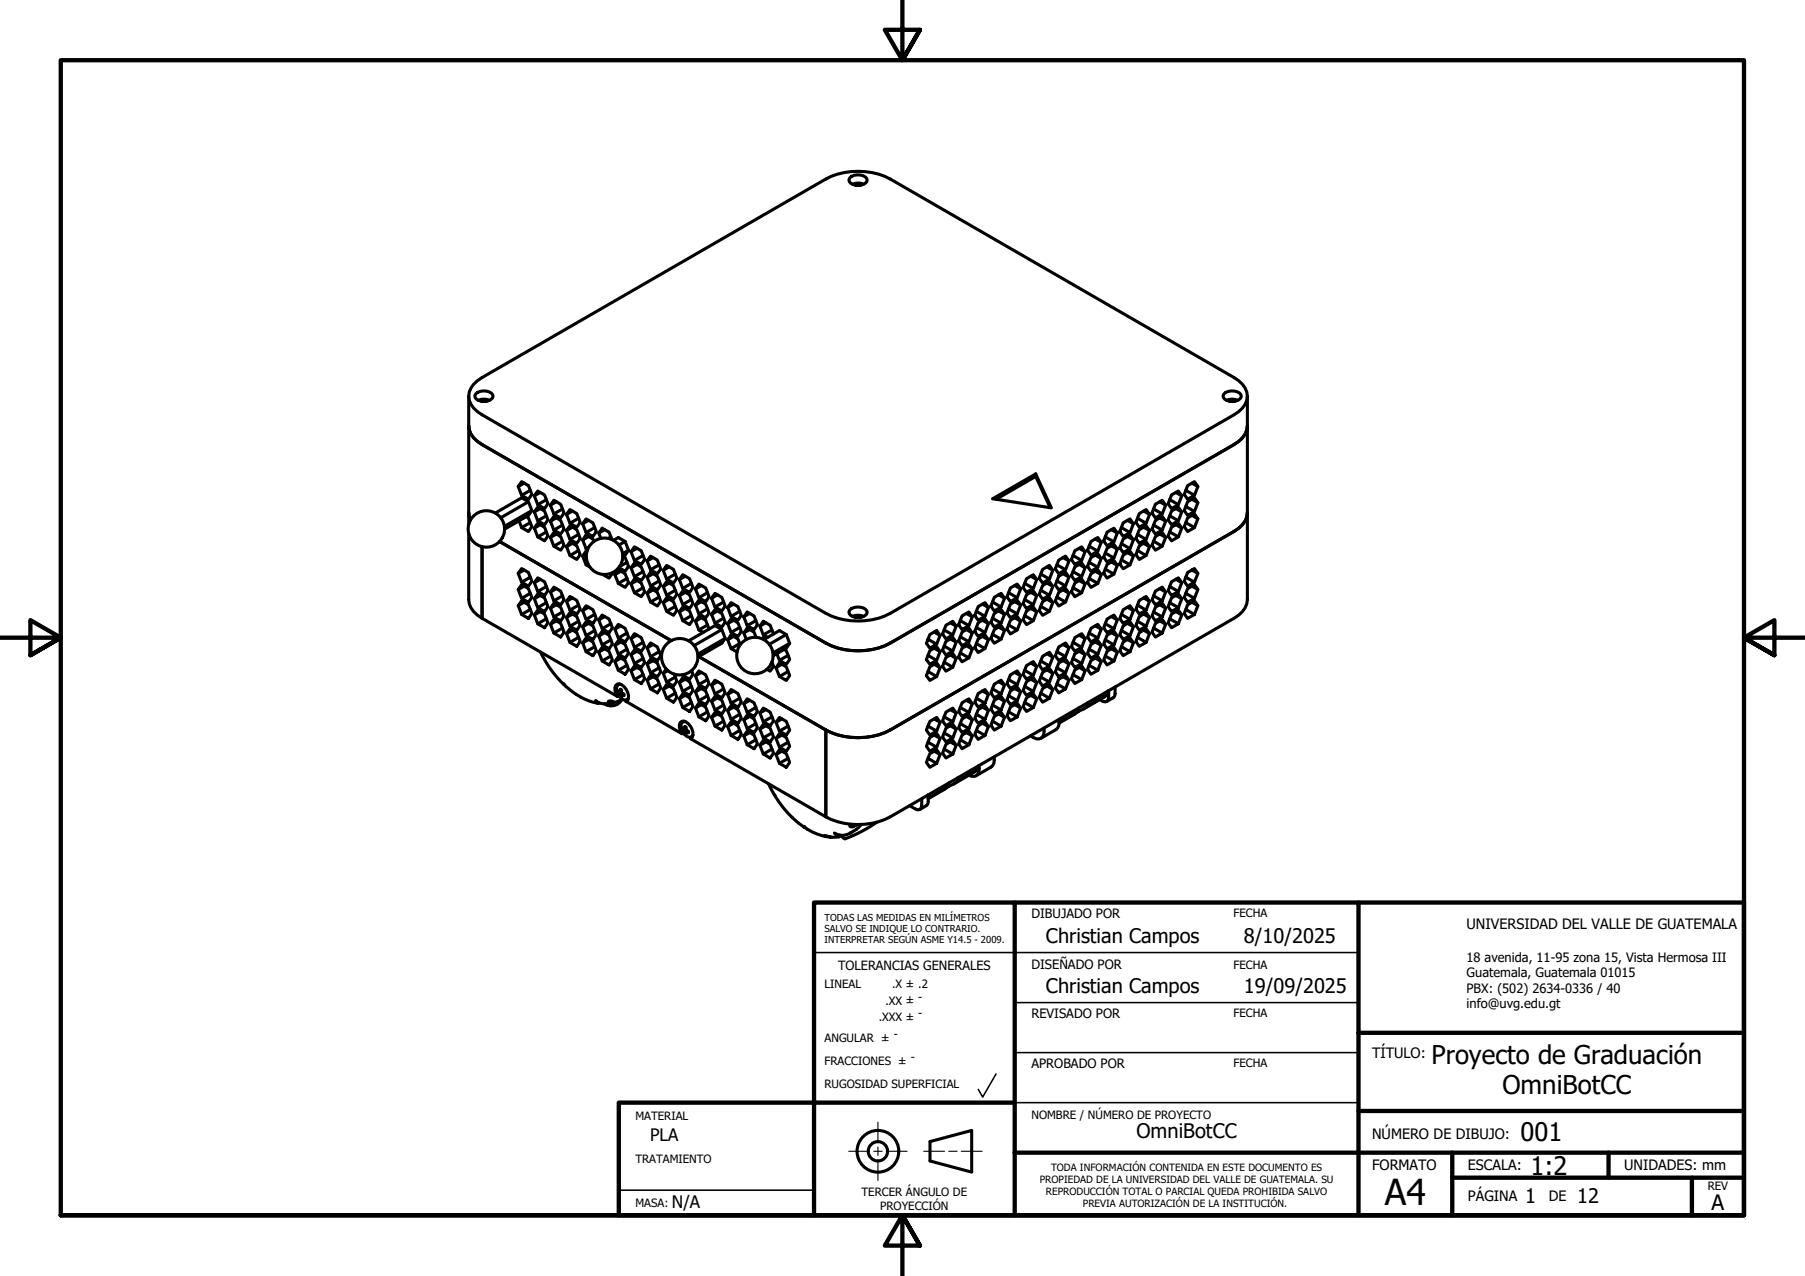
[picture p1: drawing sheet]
<svg xmlns="http://www.w3.org/2000/svg" width="297mm" height="210mm" viewBox="0 0 297 210" stroke-linecap="round" stroke-linejoin="round" font-family="sans-serif">
<defs><g id="words">
<text font-size="5.9" x="227.9" y="198.3">A4</text>
<g font-size="4.2">
<text x="235.6" y="175.1">Proyecto de Graduación</text>
<text x="247.2" y="179.9">OmniBotCC</text>
<text x="250.2" y="187.7">001</text>
<text x="251.9" y="193.2">1:2</text>
</g>
<text font-size="3.5" x="281.6" y="199">A</text>
<g font-size="3.3">
<text x="172.1" y="155.1">Christian Campos</text>
<text x="204.7" y="155.1">8/10/2025</text>
<text x="172.1" y="163.3">Christian Campos</text>
<text x="204.7" y="163.3">19/09/2025</text>
<text x="187" y="187.3">OmniBotCC</text>
<text x="251" y="197.8">1</text>
<text x="259.6" y="197.8">12</text>
</g>
<g font-size="2.8">
<text x="107" y="187.7">PLA</text>
<text x="110.6" y="198.7">N/A</text>
</g>
<g font-size="2.4">
<text x="241.3" y="152.8">UNIVERSIDAD DEL VALLE DE GUATEMALA</text>
<text x="225.8" y="174">TÍTULO:</text>
<text x="225.8" y="187.3">NÚMERO DE DIBUJO:</text>
<text x="225.8" y="192.5">FORMATO</text>
<text x="241.6" y="197.6">PÁGINA</text>
<text x="241.6" y="192.5">ESCALA:</text>
<text x="254.9" y="197.6">DE</text>
<text x="267.3" y="192.5">UNIDADES: mm</text>
</g>
<g font-size="2.1">
<text x="169.7" y="151.1">DIBUJADO POR</text>
<text x="137.9" y="159.5">TOLERANCIAS GENERALES</text>
<text x="169.7" y="159.4">DISEÑADO POR</text>
<text x="241.3" y="158.2">18 avenida, 11-95 zona 15, Vista Hermosa III</text>
<text x="241.3" y="160.8">Guatemala, Guatemala 01015</text>
<text x="169.7" y="167.5">REVISADO POR</text>
<text x="241.3" y="163.3">PBX: (502) 2634-0336 / 40</text>
<text x="241.3" y="165.8">info@uvg.edu.gt</text>
<text x="169.7" y="175.8">APROBADO POR</text>
</g>
<g font-size="1.9">
<text x="203" y="150.9">FECHA</text>
<text x="203" y="159.4">FECHA</text>
<text x="135.7" y="162.5">LINEAL</text>
<text x="145.7" y="165.3">.XX ±</text>
<text x="146.8" y="162.5">.X ± .2</text>
<text x="151.1" y="164.6">-</text>
<text x="151.1" y="167.3">-</text>
<text x="203" y="167.4">FECHA</text>
<text x="135.7" y="171.5">ANGULAR ±</text>
<text x="144.6" y="168">.XXX ±</text>
<text x="147.1" y="170.7">-</text>
<text x="135.7" y="178.9">RUGOSIDAD SUPERFICIAL</text>
<text x="135.7" y="175.3">FRACCIONES ±</text>
<text x="149.9" y="174.5">-</text>
<text x="203" y="175.6">FECHA</text>
<text x="104.6" y="184.3">MATERIAL</text>
<text x="169.7" y="184">NOMBRE / NÚMERO DE PROYECTO</text>
<text x="104.6" y="191.4">TRATAMIENTO</text>
<text x="141.8" y="196.7">TERCER ÁNGULO DE</text>
<text x="281" y="195.8">REV</text>
<text x="104.6" y="198.5">MASA:</text>
<text x="144.8" y="199">PROYECCIÓN</text>
</g>
<g font-size="1.6">
<text x="135.7" y="151.4">TODAS LAS MEDIDAS EN MILÍMETROS</text>
<text x="135.7" y="153.3">SALVO SE INDIQUE LO CONTRARIO.</text>
<text x="135.7" y="155.2">INTERPRETAR SEGÚN ASME Y14.5 - 2009.</text>
<text x="171.1" y="194.6">PROPIEDAD DE LA UNIVERSIDAD DEL VALLE DE GUATEMALA. SU</text>
<text x="172.1" y="196.6">REPRODUCCIÓN TOTAL O PARCIAL QUEDA PROHIBIDA SALVO</text>
<text x="173" y="192.6">TODA INFORMACIÓN CONTENIDA EN ESTE DOCUMENTO ES</text>
<text x="178.2" y="198.6">PREVIA AUTORIZACIÓN DE LA INSTITUCIÓN.</text>
</g>
</g></defs>
<!-- layer: Visible (ANSI) -->
<g fill="none" stroke="#000" stroke-width=".51">
<path d="M139.8 29.3a2.04 2.04 0 0 1 2.9 .1 .83 .83 0 0 1-.9 1 1.98 1.98 0 0 1-2-.6l-.1-.3zM140.3 30.3a2.29 2.29 0 0 1 1.8 0M140.7 30.4h.1l.1 .1M140.8 30.4l.3 .1M141.2 30.3v.2M141.6 30.5v-.1l-.3 .1M141.6 30.4h.1M77.1 70.1a3.6 3.6 0 0 0 2.2 3l56.6 32.7a11.7 11.7 0 0 0 10.6 0l56.6-32.7a3.9 3.9 0 0 0 2.2-3M77.1 65.2v21.1M78 63.2l1.3-1.1 56.6-32.6a11.7 11.7 0 0 1 10.6 0l56.6 32.6a3.4 3.4 0 0 1 2.1 3.7 4.2 4.2 0 0 1-2.1 2.4l-56.6 32.7a11.7 11.7 0 0 1-10.6 0l-56.6-32.7a3.4 3.4 0 0 1-2.1-3.7l.3-.7zM78.3 64.8a2.02 2.02 0 0 1 2.8 .1 .83 .83 0 0 1-.8 1.1 1.98 1.98 0 0 1-2.1-.6l-.1-.3zM78.7 65.9a2.29 2.29 0 0 1 1.9 0"/>
<path d="M79.1 66l.1-.1 .1 .1M79.2 65.9l.4 .1M79.6 66v-.2l.1 .2M79.6 65.8v.2M80 66v-.1l-.3 .1M80 65.9l.2 .1M86.3 79.5l-1 .5 .5-.8 1.2 .7 .5 1.4-.5 .8-1.2-.6M170.4 78v.4l-6.5 3.7M170.4 78.4l2.4 5.1M195.4 79.9l1.2-.7 .5 .8-.5 1.5-1.2 .6-.5-.8zM196.2 79.5l.9 .5M201.4 64.8a2.02 2.02 0 0 1 2.8 .1 .83 .83 0 0 1-.8 1.1 1.98 1.98 0 0 1-2.1-.6v-.3z"/>
<path d="M201.8 65.9a2.29 2.29 0 0 1 1.9 0M202.3 66l.1-.1v.1M202.4 65.9l.3 .1M202.8 66v-.2v.2M202.8 65.8l-.1 .2M203.1 66l.1-.1-.4 .1M203.2 65.9l.1 .1M205.3 65.2v33.4a3.6 3.6 0 0 1-2.2 3.1l-56.6 32.7a11.7 11.7 0 0 1-10.6 0v-14.3M77.1 84.4l.3 1.1M77.1 87.8v10.8a3.6 3.6 0 0 0 2.2 3.1v-11.8v11.8l22.3 12.9M81.5 84.4l4.3-2.5 1.2 .6 .5 1.5-.5 .8-4 2.3M82.2 89.1l28.3 16.3"/>
<path d="M85.3 80l.5 1.5 1.5-.8M85.8 98.8l1.2 .7 .5 1.4-.5 .8-1.2-.6-.5-1.5zM85.8 96.2l1.2 .6 .5 1.5-.5 .8-1.2-.7-.5-1.4zM85.8 93.5l1.2 .7 .5 1.4-.5 .8-1.2-.6-.5-1.5zM86.3 93.8l-1 .5M86.3 96.4l-1 .6M86.3 99.1l-1 .5M86.6 85l.4 .2 .5 1.4-.5 .8-1.2-.6-.4-1.1M87 82.5l-4.6 2.7M87.3 86l-1.5 .8M87.3 95l-1.5 .8M87.3 97.6l-1.5 .8"/>
<path d="M87.5 84l-4.5 2.6M88.5 80.8l1.1 .6 .6 1.5-.6 .8-1.1-.7-.6-1.4zM88.5 86.1l1.1 .6 .6 1.5-.6 .8-1.1-.7-.6-1.4zM88.5 83.4l1.1 .7 .6 1.4-.6 .8-1.1-.6-.6-1.5zM88.5 97.7l1.1 .7 .6 1.4-.6 .8-1.1-.6-.6-1.5zM88.5 95.1l1.1 .6 .6 1.5-.6 .8-1.1-.7-.6-1.4zM88.9 81l-1 .6M88.9 83.7l-1 .5M88.9 86.3l-1 .6M88.9 95.3l-1 .6M88.9 97.9l-1 .6M89.9 82.2l-1.4 .8"/>
<path d="M89.9 84.8l-1.4 .9M89.9 87.5l-1.4 .8M89.9 96.5l-1.4 .8M89.9 99.1l-1.4 .9M91.1 85l1.2 .6 .5 1.4-.5 .8-1.2-.6-.5-1.5zM91.1 87.6l1.2 .7 .5 1.4-.5 .8-1.2-.6-.5-1.5zM91.1 82.3l1.2 .6 .5 1.5-.5 .8-1.2-.7-.5-1.4zM91.1 99.2l1.2 .7 .5 1.4-.5 .8-1.2-.6-.5-1.5zM91.1 96.6l1.2 .6 .5 1.5-.5 .8-1.2-.7-.5-1.4zM91.6 82.5l-1 .6M91.6 85.2l-1 .5M91.6 87.8l-1 .6"/>
<path d="M91.6 96.8l-1 .6M91.6 99.5l-1 .5M92.6 83.7l-1.5 .8M92.6 86.4l-1.5 .8M92.6 89l-1.5 .9M92.6 98l-1.5 .8M93.8 83.8l1.1 .7 .6 1.4-.6 .8-1.1-.6-.6-1.5zM93.8 89.1l1.1 .7 .6 1.4-.6 .8-1.1-.6-.6-1.5zM93.8 86.5l1.1 .6 .6 1.5-.6 .8-1.1-.7-.6-1.4zM93.8 98.1l1.1 .7 .6 1.4-.6 .8-1.1-.6-.6-1.5zM94.2 84.1l-1 .5M94.2 86.7l-1 .6"/>
<path d="M94.2 89.4l-1 .5M94.2 98.4l-1 .5M95.2 85.3l-1.4 .8M95.2 87.9l-1.4 .8M95.2 90.6l-1.4 .8M95.2 99.5l-1.4 .9M96.4 85.4l1.2 .6 .5 1.5-.5 .8-1.2-.7-.5-1.4zM96.4 99.7l1.2 .6 .5 1.4-.5 .8-1.2-.6-.5-1.5zM96.5 91.1l-.6 .4M96.6 90.7h-.2l-.5 .8 .5 1.4 .7 .4M96.8 92.7l-.4 .2M96.9 85.6l-1 .6"/>
<path d="M96.9 88.3l-1 .5M96.9 99.9l-1 .5M96.9 90l-.5 .3M97.7 89.1l-.1-.4-1.2-.7-.5 .8 .5 1.5 .3 .1M97.9 86.8l-1.5 .8M98.9 88.6l-.4-.9 .6-.8 1.1 .6 .5 1.3M99.5 87.1l-1 .6M100.5 88.3l-.4 .3M100.8 94.2l-.6 .9-1-.6M100.9 88.9l.9-.5 1.1 .7 .5 1.4-.5 .8-.4 .2M101.8 93.7l1.1 .7 .5 1.4-.5 .8-1.1-.6-.6-1.5zM102.2 94l-1 .5"/>
<path d="M102.5 91.5l.4 .2 .5 1.5-.5 .8-1.1-.6M102.9 89.1l-1 .6M103.2 92.5l-1.2 .7M103.2 95.2l-1.4 .8M103.4 90.5l-.9 .6M104.4 90l1.1 .6 .6 1.4-.6 .8-1.1-.6-.6-1.4zM104.4 95.3l1.1 .6 .6 1.5-.6 .8-1.1-.7-.6-1.4zM104.4 92.6l1.1 .7 .6 1.4-.6 .8-1.1-.6-.6-1.5zM104.8 90.2l-1 .6M104.8 92.8l-1 .6M104.8 95.5l-1 .6M105.8 91.4l-1.4 .8"/>
<path d="M105.8 94l-1.4 .9M105.8 96.7l-1.4 .8M107.1 94.1l1.1 .7 .5 1.4-.5 .8-1.1-.6-.6-1.5zM107.1 96.8l1.1 .6 .5 1.5-.5 .8-1.1-.7-.6-1.4zM107.1 91.5l1.1 .6 .5 1.5-.5 .8-1.1-.7-.6-1.4zM107.5 91.7l-1 .6M107.5 97l-1 .6M107.5 94.4l-1 .5M108.5 92.9l-1.4 .8M108.5 98.2l-1.4 .8M108.5 95.6l-1.4 .8M109.7 93l1.1 .7 .6 1.4-.6 .8-1.1-.6-.6-1.5z"/>
<path d="M109.7 98.3l1.1 .7 .6 1.4-.6 .8-1.1-.6-.6-1.5zM109.7 95.7l1.1 .6 .6 1.5-.6 .8-1.1-.7-.6-1.4zM110.1 93.3l-1 .5M110.1 95.9l-1 .6M110.1 98.6l-1 .5M111.1 94.4l-1.4 .9M111.1 97.1l-1.4 .8M111.1 99.7l-1.4 .9M112.4 97.2l1.1 .6 .5 1.5-.5 .8-1.1-.7-.6-1.4zM112.4 99.9l1.1 .6 .5 1.4-.5 .8-1.1-.6-.6-1.4zM112.4 94.5l1.1 .7 .5 1.4-.5 .8-1.1-.6-.6-1.5zM112.8 94.8l-1 .5"/>
<path d="M112.8 97.4l-1 .6M113.8 96l-1.4 .8M113.8 98.6l-1.4 .8M115 96.1l1.1 .6 .6 1.5-.6 .8-1.1-.7-.6-1.4zM115 98.7l1.1 .7 .6 1.4-.6 .8-1.1-.6-.6-1.5zM115.4 96.3l-1 .6M115.4 99l-1 .5M116.4 97.5l-1.4 .8M117.7 97.6l1.1 .7 .5 1.4-.5 .8-1.1-.6-.6-1.5zM118.1 97.8l-1 .6M119.1 99l-1.4 .9M120.3 99.1l1.1 .7 .6 1.4-.6 .8-1.1-.6-.5-1.5z"/>
<path d="M120.7 99.4l-.9 .5M161 99.8l1.1-.7 .6 .8-.6 1.5-1.1 .6-.6-.8zM161.7 99.4l1 .5M163.3 99l1.4 .9M163.4 82l7-4 2.6 5.5zM163.6 98.3l1.1-.7 .6 .8-.6 1.5-1.1 .6-.5-.8zM164.3 97.8l1 .6M166 97.5l1.4 .8M166.3 96.7l1.1-.6 .6 .8-.6 1.4-1.1 .7-.6-.8zM166.3 99.4l1.1-.7 .6 .8-.6 1.5-1.1 .6-.6-.8zM167 96.3l1 .6M167 99l1 .5"/>
<path d="M168.6 96l1.4 .8M168.6 98.6l1.4 .8M168.9 97.8l1.1-.6 .6 .8-.6 1.4-1.1 .7-.5-.8zM168.9 95.2l1.1-.7 .6 .8-.6 1.5-1.1 .6-.5-.8zM169.6 94.8l1 .5M169.6 97.4l1 .6M171.3 94.4l1.4 .9M171.3 97.1l1.4 .8M171.3 99.7l1.4 .9M171.6 93.7l1.1-.7 .6 .8-.6 1.5-1.1 .6-.6-.8zM171.6 99l1.1-.7 .6 .8-.6 1.5-1.1 .6-.6-.8zM171.6 96.3l1.1-.6 .6 .8-.6 1.4-1.1 .7-.6-.8z"/>
<path d="M172.3 93.3l1 .5M172.3 95.9l1 .6M172.3 98.6l1 .5M173.9 92.9l1.4 .8M173.9 98.2l1.4 .8M173.9 95.6l1.4 .8M174.2 94.8l1.1-.7 .6 .8-.6 1.5-1.1 .6-.5-.8zM174.2 97.4l1.1-.6 .6 .8-.6 1.4-1.1 .7-.5-.8zM174.2 92.1l1.1-.6 .6 .8-.6 1.4-1.1 .7-.5-.8zM174.9 91.7l1 .6M174.9 97l1 .6M174.9 94.4l1 .5"/>
<path d="M176.6 91.4l1.4 .8M176.6 94l1.4 .9M176.6 96.7l1.4 .8M176.9 90.6l1.1-.6 .6 .8-.6 1.4-1.1 .6-.6-.8zM176.9 95.9l1.1-.6 .6 .8-.6 1.4-1.1 .7-.6-.8zM176.9 93.3l1.1-.7 .6 .8-.6 1.5-1.1 .6-.6-.8zM177.6 90.2l1 .6M177.6 92.8l1 .6M177.6 95.5l1 .6M179.2 89.8l1.5 .9M179.2 92.5l1.5 .8M179.2 95.2l1.5 .8"/>
<path d="M179.5 91.7l1.2-.6 .5 .8-.5 1.4-1.2 .7-.5-.8zM179.5 94.4l1.2-.7 .5 .8-.5 1.5-1.2 .6-.5-.8zM179.5 89.1l1.2-.7 .5 .8-.5 1.5-1.2 .6-.5-.8zM180.2 88.7l1 .5M180.2 91.3l1 .6M180.2 94l1 .5M181.9 88.3l1.4 .8M181.9 91l1.4 .8M181.9 93.6l1.4 .8M182.2 87.5l1.1-.6 .6 .8-.6 1.4-1.1 .7-.6-.8zM182.2 92.8l1.1-.6 .6 .8-.6 1.4-1.1 .7-.6-.8zM182.2 90.2l1.1-.7 .6 .8-.6 1.5-1.1 .6-.6-.8z"/>
<path d="M182.9 87.1l1 .6M182.9 89.8l1 .5M182.9 92.4l1 .6M184.5 86.8l1.5 .8M184.5 89.4l1.5 .9M184.5 92.1l1.5 .8M184.8 88.7l1.2-.7 .5 .8-.5 1.5-1.2 .6-.5-.8zM184.8 91.3l1.2-.6 .5 .8-.5 1.4-1.2 .7-.5-.8zM184.8 86l1.2-.6 .5 .8-.5 1.4-1.2 .7-.5-.8zM185.5 85.6l1 .6M185.5 88.3l1 .5M185.5 90.9l1 .6"/>
<path d="M185.5 99.9l1 .5M187.2 85.3l1.4 .8M187.2 87.9l1.4 .8M187.2 90.6l1.4 .8M187.2 99.5l1.4 .9M187.5 84.5l1.1-.7 .6 .8-.6 1.5-1.1 .6-.6-.8zM187.5 89.8l1.1-.7 .6 .8-.6 1.5-1.1 .6-.6-.8zM187.5 87.1l1.1-.6 .6 .8-.6 1.4-1.1 .7-.6-.8zM187.5 98.8l1.1-.7 .6 .8-.6 1.5-1.1 .6-.6-.8zM188.2 84.1l1 .5M188.2 86.7l1 .6M188.2 89.4l1 .5"/>
<path d="M188.2 98.4l1 .5M189.8 83.7l1.5 .8M189.8 86.4l1.5 .8M189.8 89l1.5 .9M189.8 98l1.5 .8M190.1 85.6l1.2-.6 .5 .7-.5 1.5-1.2 .6-.5-.8zM190.1 88.3l1.2-.7 .5 .8-.5 1.5-1.2 .6-.5-.8zM190.1 82.9l1.2-.6 .5 .8-.5 1.4-1.2 .7-.5-.8zM190.1 99.9l1.2-.7 .5 .8-.5 1.5-1.2 .6-.5-.8zM190.1 97.2l1.2-.6 .5 .8-.5 1.4-1.2 .7-.5-.8zM190.8 82.5l1 .6M190.8 85.2l1 .5"/>
<path d="M190.8 87.8l1 .6M190.8 96.8l1 .6M190.8 99.5l1 .5M192.5 82.2l1.4 .8M192.5 84.8l1.4 .9M192.5 87.5l1.4 .8M192.5 96.5l1.4 .8M192.5 99.1l1.4 .9M192.8 81.4l1.1-.6 .6 .8-.6 1.4-1.1 .7-.6-.8zM192.8 86.7l1.1-.6 .6 .8-.6 1.4-1.1 .7-.6-.8zM192.8 84.1l1.1-.7 .6 .8-.6 1.5-1.1 .6-.6-.8zM192.8 95.7l1.1-.6 .6 .8-.6 1.4-1.1 .7-.6-.8z"/>
<path d="M192.8 98.4l1.1-.7 .6 .8-.6 1.5-1.1 .6-.6-.8zM193.5 81l1 .6M193.5 83.7l1 .5M193.5 86.3l1 .6M193.5 95.3l1 .6M193.5 97.9l1 .6M195.1 80.7l1.5 .8M195.1 86l1.5 .8M195.1 83.3l1.5 .8M195.1 97.6l1.5 .8M195.4 85.2l1.2-.7 .5 .8-.5 1.5-1.2 .6-.5-.8zM195.4 82.5l1.2-.6 .5 .8-.5 1.4-1.2 .7-.5-.8z"/>
<path d="M195.4 96.8l1.2-.6 .5 .8-.5 1.4-1.2 .7-.5-.8zM195.4 99.5l1.2-.7 .5 .8-.5 1.5-1.2 .6-.5-.8zM196.2 93.8l.9 .5-.5-.8-1.2 .7-.5 1.4 .5 .8 1.2-.6M196.2 84.8l.9 .5M196.2 82.1l.9 .6M196.2 96.4l.9 .6M196.2 99.1l.9 .5M197.1 94.3l-.5 1.5-1.5-.8M205.3 84.4a3.6 3.6 0 0 1-2.2 3l-56.6 32.7a11.7 11.7 0 0 1-10.6 0M87.3 100.3l-1.5 .8M88.5 100.4l1.1 .6 .6 1.5-.6 .8-1.1-.7-.6-1.4zM88.9 100.6l-1 .6"/>
<path d="M88.9 107.3a16.5 16.5 0 0 0 6.6 7.3 9 9 0 0 0 2.9 1.1M89.9 101.8l-1.4 .8M91.1 101.9l1.2 .6 .5 1.5-.5 .8-1.2-.7-.5-1.4zM91.6 102.1l-1 .6M92.6 100.7l-1.5 .8M92.6 103.3l-1.5 .8M93.8 103.4l1.1 .7 .6 1.4-.6 .8-1.1-.6-.6-1.5zM93.8 100.8l1.1 .6 .6 1.5-.6 .8-1.1-.7-.6-1.4zM94.2 101l-1 .6M94.2 103.7l-1 .5M95.2 102.2l-1.4 .8M95.2 104.8l-1.4 .9"/>
<path d="M96.4 105l1.2 .6 .5 1.5-.5 .8-1.2-.7-.5-1.4zM96.4 102.3l1.2 .7 .5 1.4-.5 .8-1.2-.6-.5-1.5zM96.9 102.5l-1 .6M96.9 105.2l-1 .6M97.9 101.1l-1.5 .8M97.9 103.7l-1.5 .9M97.9 106.4l-1.5 .8M98.2 115.4l.1 .2M98.6 115.6h-.3M99.1 106.5l1.1 .6 .6 1.5-.6 .8-1.1-.7-.6-1.4zM99.1 103.8l1.1 .7 .6 1.4-.6 .8-1.1-.6-.6-1.5zM99.1 101.2l1.1 .6 .6 1.5-.6 .8-1.1-.7-.6-1.4z"/>
<path d="M99.5 101.4l-1 .6M99.5 104.1l-1 .5M99.5 106.7l-1 .6M100.1 115.4l.5-.1 .4 .2a.64 .64 0 0 1-.9 0zM100.5 107.9l-1.4 .8M100.5 102.6l-1.4 .8M100.5 105.3l-1.4 .8M101.6 114.6a1.83 1.83 0 0 1-.3-1.9 .88 .88 0 0 1 1.4 .3 2.1 2.1 0 0 1 .6 2.2l-.3 .2M101.8 108l1.1 .7 .5 1.4-.5 .8-1.1-.6-.6-1.5zM101.8 105.4l1.1 .6 .5 1.5-.5 .8-1.1-.7-.6-1.4zM101.8 102.7l1.1 .7 .5 1.4-.5 .8-1.1-.6-.6-1.5zM101.8 114.4l-.2 .2"/>
<path d="M101.9 112.5l-.2 .2M101.9 113.8l.2-.4 .2 .1v.5l.4 .2v.2l-.4-.1v.4l-.2-.2 .2-.2M101.9 113.8l-.2-.2v.3M101.9 113.8l-.2 .1 .3 .2 .1 .4M102.2 102.9l-1 .6M102.2 105.6l-1 .6M102.2 108.3l-1 .5M102.2 112.6h-.3a1.26 1.26 0 0 0-.1 1.8 1.17 1.17 0 0 0 1.5 .6l.1-.2M102.3 115.2v-.1a1.99 1.99 0 0 1-2.9 .7M102.3 113.8h-.3M102.3 113.7l-.3 .1M102.4 115a4.7 4.7 0 0 1-4.1 .5l-.3-.3 .3 .4"/>
<path d="M102.5 114.1l-.2 .2M103 115.4l9.2 5.3M103.2 104.1l-1.4 .9M103.2 106.8l-1.4 .8M103.2 109.4l-1.4 .9M103.2 115.3l-.2 .1M103.4 115l-.3 .1M104.4 109.6l1.1 .6 .6 1.4-.6 .8-1.1-.6-.6-1.4zM104.4 106.9l1.1 .6 .6 1.5-.6 .8-1.1-.7-.6-1.4zM104.4 104.2l1.1 .7 .6 1.4-.6 .8-1.1-.6-.6-1.5zM104.8 104.5l-1 .5M104.8 107.1l-1 .6"/>
<path d="M104.8 109.8l-1 .6M105.8 105.7l-1.4 .8M105.8 108.3l-1.4 .8M105.8 111l-1.4 .8M106.5 109.2l.6 1.5M107.1 111.1l1.1 .6 .5 1.5-.5 .8-1.1-.7-.6-1.4zM107.1 105.8l1.1 .6 .5 1.5-.5 .8-1.1-.7-.6-1.4zM107.5 108.7l-1 .5 .6-.8 1.1 .7 .5 1.4-.5 .8-1.1-.6 1.4-.8M107.5 106l-1 .6M107.5 111.3l-1 .6M108.5 112.5l-1.4 .8M108.5 107.2l-1.4 .8"/>
<path d="M109.6 110.1l-.5 .7 .6 1.4 1.1 .7 .6-.8-.5-1.2M109.7 112.6l1.1 .7 .6 1.4-.6 .8-1.1-.6-.6-1.5zM109.9 110.3l-.8 .5M110.1 112.8l-1 .6M111.1 111.4l-1.4 .8M111.1 114l-1.4 .9M112.3 120v-.3l.3 .2 .1-.4 .2 .1v.5l.4 .2v.2l-.4-.1v.4l-.2-.1 .2-.2M112.4 114.1l1.1 .7 .5 1.4-.5 .8-1.1-.6-.6-1.5zM112.4 111.5l1.1 .6 .5 1.5-.5 .8-1.1-.7-.6-1.4zM112.5 118.6l-.2 .2M112.6 119.9l-.3 .1 .3 .3 .1 .4M112.6 110.9l-.2 .2"/>
<path d="M112.8 100.1l-1 .6M112.8 111.7l-1 .6M112.8 114.4l-1 .5M112.8 118.7h-.3a.93 .93 0 0 0-.3 1.3M112.9 119.9h-.3M112.9 119.8l-.3 .1M113.3 105.4l4.4-2.5 1.1 .7 .5 1.4-.5 .8-3.9 2.3M113.8 101.3l-1.4 .8M113.8 112.9l-1.4 .8M113.8 115.6l-1.4 .8M113.8 110.3l.2 .6-.5 .8-1.2-.7M115 108l20.9 12.1"/>
<path d="M115 115.7l1.1 .6 .6 1.5-.6 .8-1.1-.7-.6-1.4zM115 113l1.1 .7 .6 1.4-.6 .8-1.1-.6-.6-1.5zM115 110.4l1.1 .6 .6 1.5-.6 .8-1.1-.7-.6-1.4zM115.4 101.6l-1 .6M115.4 110.6l-1 .6M115.4 113.3l-1 .5M115.4 115.9l-1 .6M116.4 100.2l-1.4 .8M116.4 102.8l-1.4 .8M116.4 111.8l-1.4 .8M116.4 114.4l-1.4 .9M116.4 117.1l-1.4 .8"/>
<path d="M116.7 103.5l-.6-1.5-1.1-.6-.6 .8 .6 1.4 .7 .4M117.7 100.3l1.1 .6 .5 1.5-.5 .8-1.1-.7-.6-1.4zM117.7 117.2l1.1 .7 .5 1.4-.5 .8-1.1-.6-.6-1.5zM117.7 114.6l1.1 .6 .5 1.4-.5 .8-1.1-.6-.6-1.4zM117.7 111.9l1.1 .6 .5 1.5-.5 .8-1.1-.7-.6-1.4zM118.1 100.5l-1 .6M118.1 112.1l-1 .6M118.1 114.8l-1 .6M118.1 117.4l-1 .6M118.8 103.6l-4.6 2.6M119.1 101.7l-1.4 .8M119.1 113.3l-1.4 .8"/>
<path d="M119.1 116l-1.4 .8M119.1 118.6l-1.4 .9M119.3 105l-4.5 2.6M120.3 101.8l1.1 .6 .6 1.5-.6 .8-1.1-.7-.5-1.4zM120.3 118.7l1.1 .7 .6 1.4-.6 .8-1.1-.6-.5-1.5zM120.3 116.1l1.1 .6 .6 1.5-.6 .8-1.1-.7-.5-1.4zM120.3 113.4l1.1 .7 .6 1.4-.6 .8-1.1-.6-.5-1.5zM120.7 102l-.9 .6M120.7 104.7l-.9 .5M120.7 113.7l-.9 .5M120.7 116.3l-.9 .6M120.7 119l-.9 .5"/>
<path d="M121.7 100.6l-1.4 .8M121.7 103.2l-1.4 .8M121.7 105.9l-1.4 .8M121.7 114.9l-1.4 .8M121.7 117.5l-1.4 .8M121.8 106.1l-.4-1-1.1-.7-.5 .8 .5 1.5 1 .6M123 100.7l1.1 .6 .6 1.5-.6 .8-1.1-.7-.6-1.4zM123 117.6l1.1 .7 .6 1.4-.6 .8-1.1-.6-.6-1.5zM123 115l1.1 .6 .6 1.5-.6 .8-1.1-.7-.6-1.4zM123.4 100.9l-1 .6M123.4 103.6l-1 .5M123.4 115.2l-1 .6"/>
<path d="M123.4 117.8l-1 .6M124.4 102.1l-1.4 .8M124.4 104.7l-.2 .1M124.4 116.4l-1.4 .8M124.4 119l-1.4 .9M124.4 104.8l-.3-.8-1.1-.7-.6 .8 .4 1.1M125.6 119.1l1.1 .7 .6 1.4-.6 .8-1.1-.6-.5-1.5zM125.6 116.5l1.1 .6 .6 1.5-.6 .8-1.1-.7-.5-1.4zM125.7 105.2l2.6-1.5 1.1 .7 .6 1.4-.6 .8-2.2 1.3M126 105.1l-.4-.2-.2 .2M126 102.4l-.9 .6M126 116.7l-.9 .6"/>
<path d="M126 119.4l-.9 .5M127 108.9l.3 .7-.6 .8-.5-.3M127 103.6l-1.4 .8M127 108.9h.1M127 117.9l-1.4 .8M127.3 104.3l-.6-1.4-1.1-.7-.5 .8 .5 1.4 .7 .5M128.3 109l1.1 .7 .6 1.4-.6 .8-1.1-.6-.6-1.5zM128.3 118l1.1 .7 .6 1.4-.6 .8-1.1-.6-.6-1.5zM128.7 109.3l-1 .5M128.7 118.3l-1 .5M129 106.8l.4 .2 .6 1.5-.6 .8-1.1-.7-.5-1.1M129.4 104.4l-2.8 1.6"/>
<path d="M129.7 110.5l-1.4 .8M129.7 107.8l-1.4 .8M129.7 119.4l-1.4 .9M130 105.8l-2.8 1.6M139.8 100.3a2.04 2.04 0 0 1 2.9 .2 .83 .83 0 0 1-.9 1 1.98 1.98 0 0 1-2-.6l-.1-.3zM140.3 101.4a2.29 2.29 0 0 1 1.8 0M140.7 101.5h.1l.1 .1M140.8 101.5l.3 .1M141.2 101.4v.2M141.6 101.6v-.1l-.3 .1M141.6 101.5h.1M152.7 107.8l1.4 .8"/>
<path d="M152.7 110.5l1.4 .8M152.7 119.4l1.4 .9M153 107l1.1-.6 .6 .8-.6 1.4-1.1 .7-.5-.8zM153 109.7l1.1-.7 .6 .8-.6 1.5-1.1 .6-.5-.8zM153 118.7l1.1-.7 .6 .8-.6 1.5-1.1 .6-.5-.8zM153.7 104l1 .5-.6 1.5M153.7 106.6l1 .6M153.7 109.3l1 .5M153.7 118.3l1 .5M154.7 104.5l-.6-.8-1.1 .7-.5 1.4 .5 .8 1.1-.6-1.4-.8M155.4 103.6l1.4 .8M155.4 106.3l1.4 .8"/>
<path d="M155.4 108.9l1.4 .9M155.4 117.9l1.4 .8M155.7 102.9l1.1-.7 .6 .8-.6 1.4-1.1 .7-.6-.8zM155.7 108.2l1.1-.7 .6 .8-.6 1.5-1.1 .6-.6-.8zM155.7 105.5l1.1-.6 .6 .8-.6 1.4-1.1 .6-.6-.8zM155.7 117.1l1.1-.6 .6 .8-.6 1.4-1.1 .7-.6-.8zM155.7 119.8l1.1-.7 .6 .8-.6 1.5-1.1 .6-.6-.8zM156.4 102.4l1 .6M156.4 105.1l1 .6M156.4 107.7l1 .6M156.4 116.7l1 .6M156.4 119.4l1 .5"/>
<path d="M158 102.1l1.4 .8M158 104.7l1.4 .9M158 107.4l1.4 .8M158 116.4l1.4 .8M158 119l1.4 .9M158.3 104l1.1-.7 .6 .8-.6 1.5-1.1 .6-.5-.8zM158.3 106.6l1.1-.6 .6 .8-.6 1.4-1.1 .7-.5-.8zM158.3 101.3l1.1-.6 .6 .8-.6 1.4-1.1 .7-.5-.8zM158.3 118.3l1.1-.7 .6 .8-.6 1.5-1.1 .6-.5-.8zM158.3 115.6l1.1-.6 .6 .8-.6 1.4-1.1 .7-.5-.8zM159 100.9l1 .6M159 103.6l1 .5"/>
<path d="M159 106.2l1 .6M159 115.2l1 .6M159 117.8l1 .6M160.7 100.6l1.4 .8M160.7 103.2l1.4 .8M160.7 105.9l1.4 .8M160.7 114.9l1.4 .8M160.7 117.5l1.4 .8M161 105.1l1.1-.7 .6 .8-.6 1.5-1.1 .6-.6-.8zM161 102.4l1.1-.6 .6 .8-.6 1.4-1.1 .7-.6-.8zM161 114.1l1.1-.7 .6 .8-.6 1.5-1.1 .6-.6-.8zM161 119.4l1.1-.7 .6 .8-.6 1.5-1.1 .6-.6-.8z"/>
<path d="M161 116.7l1.1-.6 .6 .8-.6 1.4-1.1 .7-.6-.8zM161.7 102l1 .6M161.7 104.7l1 .5M161.7 113.7l1 .5M161.7 116.3l1 .6M161.7 119l1 .5M163.3 101.7l1.4 .8M163.3 104.3l1.4 .9M163.3 113.3l1.4 .8M163.3 116l1.4 .8M163.3 118.6l1.4 .9M163.6 100.9l1.1-.6 .6 .8-.6 1.4-1.1 .7-.5-.8z"/>
<path d="M163.6 103.6l1.1-.7 .6 .8-.6 1.5-1.1 .6-.5-.8zM163.6 115.2l1.1-.6 .6 .8-.6 1.4-1.1 .6-.5-.8zM163.6 117.9l1.1-.7 .6 .8-.6 1.5-1.1 .6-.5-.8zM163.6 112.5l1.1-.6 .6 .8-.6 1.4-1.1 .7-.5-.8zM164.3 100.5l1 .6M164.3 103.2l1 .5M164.3 112.1l1 .6M164.3 114.8l1 .6M164.3 117.4l1 .6M166 100.2l1.4 .8M166 102.8l1.4 .8M166 111.8l1.4 .8"/>
<path d="M166 114.4l1.4 .9M166 117.1l1.4 .8M166.3 102l1.1-.6 .6 .8-.6 1.4-1.1 .7-.6-.8zM166.3 111l1.1-.6 .6 .8-.6 1.4-1.1 .7-.6-.8zM166.3 116.3l1.1-.6 .6 .8-.6 1.4-1.1 .7-.6-.8zM166.3 113.7l1.1-.7 .6 .8-.6 1.5-1.1 .6-.6-.8zM167 101.6l1 .6M167 110.6l1 .6M167 113.3l1 .5M167 115.9l1 .6M168.6 101.3l1.4 .8M168.6 110.3l1.4 .8"/>
<path d="M168.6 112.9l1.4 .8M168.6 115.6l1.4 .8M168.9 100.5l1.1-.6 .6 .8-.6 1.4-1.1 .6-.5-.8zM168.9 112.1l1.1-.6 .6 .8-.6 1.4-1.1 .7-.5-.8zM168.9 114.8l1.1-.7 .6 .8-.6 1.5-1.1 .6-.5-.8zM168.9 109.5l1.1-.7 .6 .8-.6 1.5-1.1 .6-.5-.8zM169.6 100.1l1 .6M169.6 109.1l1 .5M169.6 111.7l1 .6M169.6 114.4l1 .5M171.3 108.7l1.4 .9M171.3 111.4l1.4 .8"/>
<path d="M171.3 114l1.4 .9M171.6 108l1.1-.7 .6 .8-.6 1.5-1.1 .6-.6-.8zM171.6 113.3l1.1-.7 .6 .8-.6 1.5-1.1 .6-.6-.8zM171.6 110.6l1.1-.6 .6 .8-.6 1.4-1.1 .7-.6-.8zM171.8 119.8a1.45 1.45 0 0 1-.9 1.8l-.4-.1-.9-.4M172.3 107.5l1 .6M172.3 110.2l1 .6M172.3 112.8l1 .6M173.9 107.2l1.4 .8M173.9 112.5l1.4 .8M173.9 109.9l1.4 .8M174.2 109.1l1.1-.7 .6 .8-.6 1.5-1.1 .6-.5-.8z"/>
<path d="M174.2 111.7l1.1-.6 .6 .8-.6 1.4-1.1 .7-.5-.8zM174.2 106.4l1.1-.6 .6 .8-.6 1.4-1.1 .7-.5-.8zM174.3 118.9l-.2 .9-.3 .2-2.5 1.4M174.3 118.3v.6M174.9 106l1 .6M174.9 111.3l1 .6M174.9 108.7l1 .5M176.6 105.7l1.4 .8M176.6 108.3l1.4 .8M176.6 111l1.4 .8M176.9 104.9l1.1-.7 .6 .8-.6 1.5-1.1 .6-.6-.8zM176.9 110.2l1.1-.6 .6 .8-.6 1.4-1.1 .6-.6-.8z"/>
<path d="M176.9 107.5l1.1-.6 .6 .8-.6 1.4-1.1 .7-.6-.8zM177.5 116.5v.5l-3.2 1.9M177.5 117l-3.2 1.8M177.6 104.5l1 .5M177.6 107.1l1 .6M177.6 109.8l1 .6M179 116.1l-.7 .5-.8 .4M179 115.6v.5M179.2 104.1l1.5 .9M179.2 106.8l1.5 .8M179.2 109.4l1.5 .9M179.5 106l1.2-.6 .5 .8-.5 1.4-1.2 .7-.5-.8z"/>
<path d="M179.5 108.7l1.2-.7 .5 .8-.5 1.5-1.2 .6-.5-.8zM179.5 103.4l1.2-.7 .5 .8-.5 1.5-1.2 .6-.5-.8zM180.2 102.9l1 .6M180.2 105.6l1 .6M180.2 108.3l1 .5M181.9 102.6l1.4 .8M181.9 105.3l1.4 .8M181.9 107.9l1.4 .8M182.2 101.8l1.1-.6 .6 .8-.6 1.4-1.1 .7-.6-.8zM182.2 107.1l1.1-.6 .6 .8-.6 1.4-1.1 .7-.6-.8zM182.2 104.5l1.1-.7 .6 .8-.6 1.5-1.1 .6-.6-.8zM182.4 113.6v.6l-4.1 2.4"/>
<path d="M182.4 114.2l-3.4 1.9M182.4 113.6v1.1a.65 .65 0 0 1-.3 .7 .65 .65 0 0 1-.7-.1l-.4-.2M182.9 101.4l1 .6M182.9 104.1l1 .5M182.9 106.7l1 .6M183.5 113v1.1l-.1 .5-1.3 .8M184.5 101.1l1.5 .8M184.5 103.7l1.5 .9M184.5 106.4l1.5 .8M184.8 103l1.2-.7 .5 .8-.5 1.5-1.2 .6-.5-.8zM184.8 105.6l1.2-.6 .5 .8-.5 1.4-1.2 .7-.5-.8zM184.8 100.3l1.2-.6 .5 .7-.5 1.5-1.2 .6-.5-.8z"/>
<path d="M185.5 102.5l1 .6M185.5 105.2l1 .6M187.2 102.2l1.4 .8M187.2 104.8l1.4 .9M187.5 104.1l1.1-.7 .6 .8-.6 1.5-1.1 .6-.6-.8zM187.5 101.4l1.1-.6 .6 .8-.6 1.4-1.1 .7-.6-.8zM188.2 101l1 .6M188.2 103.7l1 .5M189.8 100.7l1.5 .8M189.8 103.3l1.5 .8M190.1 102.5l1.2-.6 .5 .8-.5 1.4-1.2 .7-.5-.8zM190.8 102.1l1 .6"/>
<path d="M192.5 101.8l1.4 .8M192.8 101l1.1-.6 .6 .8-.6 1.4-1.1 .7-.6-.8zM193.5 100.6l1 .6M195.1 100.3l1.5 .8M112.2 120l.1 .3a1.27 1.27 0 0 0 1.6 .9l.1-.3M112.2 120.7a1.8 1.8 0 0 1-.3-1.8 .88 .88 0 0 1 1.4 .2 2.1 2.1 0 0 1 .6 2.2l-.3 .2M112.4 120.6l-.2 .1M113.1 120.2l-.2 .2 .2-.2M113.8 121.4l-.2 .1M114 121.2l-.3 .1M121.7 120.2l-1.4 .8M123 120.3l1.1 .6 .6 1.5-.6 .8-1.1-.7-.6-1.4z"/>
<path d="M123.4 120.5l-1 .6M124.4 121.7l-1.4 .8M125.6 121.8l1.1 .6 .6 1.5-.6 .8-1.1-.7-.5-1.4zM126 122l-.9 .6M126.5 128.9a17.8 17.8 0 0 0 5.9 7.2M127 120.6l-1.4 .8M127 123.2l-1.4 .8M128.3 123.3l1.1 .7 .6 1.4-.6 .8-1.1-.6-.6-1.5zM128.3 120.7l1.1 .6 .6 1.5-.6 .8-1.1-.7-.6-1.4zM128.7 120.9l-1 .6M128.7 123.6l-1 .5M129.7 122.1l-1.4 .8"/>
<path d="M129.7 124.8l-1.4 .8M132.4 136.1l-.1-.2a7.2 7.2 0 0 0 3.7 1.7M135.9 120.1v14.3l-22.3-12.9M138.1 137.7a5.7 5.7 0 0 1-2.5-.2l1.1 .2M140 135.6l-.2 .2a.74 .74 0 0 0 1.2-.2M141.7 135.6a4.5 4.5 0 0 1-3.5 1.8l-.9-.4 .6 .6 .2 .1 .1-.3M144.3 135.2a23.9 23.9 0 0 1-5.2 2.8l-.7-.6M151.7 131.4v1.1a.65 .65 0 0 1-.3 .6 .65 .65 0 0 1-.8 0l-.9-.6M152.7 124.8l1.4 .8M152.7 122.1l1.4 .8M152.7 130.8v1.1l-.1 .5-1.2 .7M152.8 130.7l-.1 .6"/>
<path d="M153 124l1.1-.7 .6 .8-.6 1.5-1.1 .6-.5-.8zM153 121.3l1.1-.6 .6 .8-.6 1.4-1.1 .7-.5-.8zM153.7 123.6l1 .5M153.7 120.9l1 .6M155.4 120.6l1.4 .8M155.4 123.2l1.4 .8M155.7 122.4l1.1-.6 .6 .8-.6 1.4-1.1 .7-.6-.8zM156.1 128.8v.5l-3.4 2.1M156.4 122l1 .6M157.7 128.5l-.8 .5-4.1 2.3M158 121.7l1.4 .8M158.3 120.9l1.1-.6 .6 .8-.6 1.4-1.1 .7-.5-.8z"/>
<path d="M159 120.5l1 .6M160.7 120.2l1.4 .8M161 126v.5l-3.3 2v-.6M161 126.5l-4.1 2.5M161.1 125.9a1.47 1.47 0 0 1-.8 1.8l-.9-.2M163.6 124.5a1.67 1.67 0 0 1-.5 1.7l-2.5 1.4"/>
<circle cx="80" cy="87" r="3"/>
<circle cx="99.5" cy="91.5" r="3"/>
<circle cx="111.9" cy="108" r="3"/>
<circle cx="124.2" cy="107.8" r="3"/>
</g>
<!-- layer: Border (ANSI) -->
<path d="M148.5 0v9.9l-2.9-5h5.8l-2.9 5 2.9-5M0 104.9h10l-5-2.9v5.8l5-2.9-5 2.9M297 104.9h-10l5-2.9v5.8l-5-2.9 5 2.9M10 199.9v-190h277v190h-277h277M151.4 204.9l-2.9-5 2.9 5h-5.8l2.9-5v10" fill="none" stroke="#000" stroke-width=".71"/>
<!-- layer: Sketch Geometry (ANSI) -->
<path d="M139.7 189.4h3.4M143.8 189.4h1.4M144.5 184.6v3.4M144.5 188.7v1.4M144.5 190.8v3.4M145.8 189.4h3.5M152 189.4h3.4M156.1 189.4h1.4M158.2 189.4h3.4" fill="none" stroke="#000" stroke-width=".18"/>
<g fill="none" stroke="#000" stroke-width=".51">
<path d="M153 187.8l6.9-1.8v6.8l-6.9-1.8z"/>
<circle cx="144.5" cy="189.4" r="3.4"/>
<circle cx="144.5" cy="189.4" r="1.59"/>
</g>
<path d="M150 189.4h1.3" fill="none" stroke="#fff" stroke-width=".25"/>
<!-- layer: Title (ANSI) -->
<path d="M134 156.7h89.6M163.9 176.7l-2.2 3.8-.7-1.3M167 173.2h56.6M167 164.9h56.6M101.8 195.8h32.2M167 181.4h56.6" fill="none" stroke="#000" stroke-width=".25"/>
<path d="M167 148.5h120v51.4h-185.2v-18.5h32.2v18.5M223.6 148.5v51.4M223.6 169.9h63.4M167 181.4h-33v-32.9h33v41.1M167 189.6h120M167 189.6v10.3M223.6 182.8h63.4M239 189.6v10.3M239 193.7h39.4M264.7 189.6v4.1M287 193.7h-8.6v6.2" fill="none" stroke="#000" stroke-width=".71"/>
<path d="M149.8 189.4h1.4" fill="none" stroke="#fff" stroke-width=".25"/>
<use href="#words"/>
</svg>
